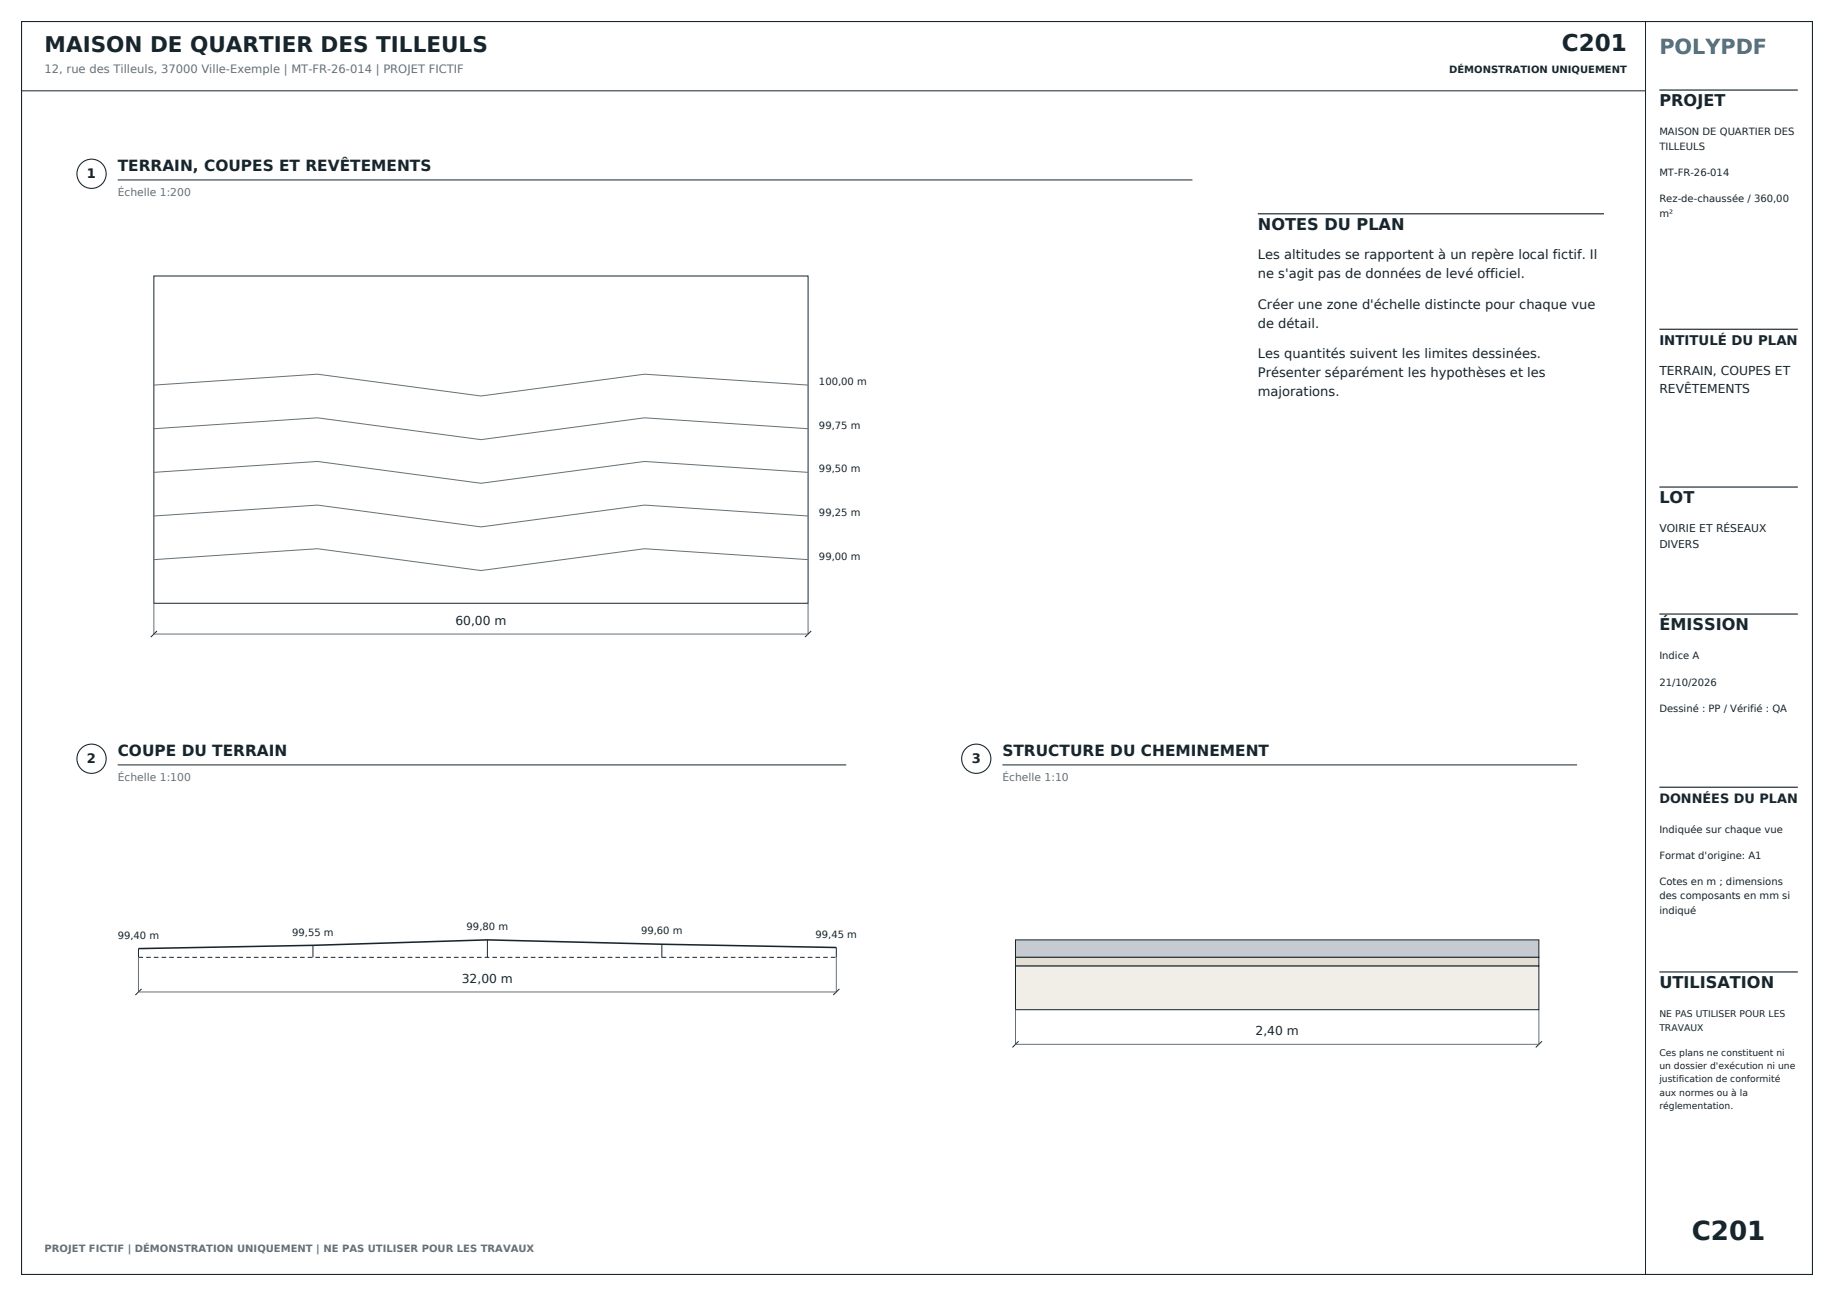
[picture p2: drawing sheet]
<svg xmlns="http://www.w3.org/2000/svg" width="841mm" height="594mm" viewBox="0 0 841 594" stroke-linecap="round" stroke-linejoin="round" font-family="sans-serif">
<defs><g id="words">
<text font-size="12" fill="#17252c" x="776" y="568">C201</text>
<text font-size="10.6" fill="#17252c" x="716" y="23">C201</text>
<text font-size="9.9" fill="#17252c" x="20" y="24">MAISON DE QUARTIER DES TILLEULS</text>
<text font-size="9.5" fill="#36748a" x="761" y="25">POLYPDF</text>
<g font-size="7.4" fill="#17252c">
<text x="761" y="49">PROJET</text>
<text x="577" y="105">NOTES DU PLAN</text>
<text x="761" y="231">LOT</text>
<text x="761" y="289">ÉMISSION</text>
<text x="761" y="453">UTILISATION</text>
</g>
<g font-size="7.1" fill="#17252c">
<text x="54" y="78">TERRAIN, COUPES ET REVÊTEMENTS</text>
<text x="54" y="346">COUPE DU TERRAIN</text>
<text x="460" y="346">STRUCTURE DU CHEMINEMENT</text>
</g>
<text font-size="6.1" fill="#17252c" x="761" y="158">INTITULÉ DU PLAN</text>
<g font-size="6" fill="#17252c">
<text x="40" y="82">1</text>
<text x="577" y="119">Les altitudes se rapportent à un repère local fictif. Il</text>
<text x="577" y="128">ne s'agit pas de données de levé officiel.</text>
<text x="577" y="141">Créer une zone d'échelle distincte pour chaque vue</text>
<text x="577" y="150">de détail.</text>
<text x="577" y="164">Les quantités suivent les limites dessinées.</text>
<text x="577" y="173">Présenter séparément les hypothèses et les</text>
<text x="577" y="182">majorations.</text>
<text x="40" y="350">2</text>
<text x="446" y="350">3</text>
</g>
<text font-size="5.9" fill="#17252c" x="761" y="368">DONNÉES DU PLAN</text>
<g font-size="5.6" fill="#17252c">
<text x="761" y="172">TERRAIN, COUPES ET</text>
<text x="761" y="180">REVÊTEMENTS</text>
<text x="209" y="286">60,00 m</text>
<text x="212" y="450">32,00 m</text>
<text x="576" y="474">2,40 m</text>
</g>
<text font-size="5.3" fill="#647079" x="20" y="34">12, rue des Tilleuls, 37000 Ville-Exemple | MT-FR-26-014 | PROJET FICTIF</text>
<g font-size="4.9" fill="#647079">
<text x="54" y="90">Échelle 1:200</text>
<text x="54" y="358">Échelle 1:100</text>
<text x="460" y="358">Échelle 1:10</text>
</g>
<g font-size="4.9" fill="#17252c">
<text x="761" y="244">VOIRIE ET RÉSEAUX</text>
<text x="761" y="251">DIVERS</text>
</g>
<g font-size="4.6" fill="#17252c">
<text x="664" y="34">DÉMONSTRATION UNIQUEMENT</text>
<text x="761" y="62">MAISON DE QUARTIER DES</text>
<text x="761" y="69">TILLEULS</text>
<text x="761" y="81">MT-FR-26-014</text>
<text x="761" y="93">Rez-de-chaussée / 360,00</text>
<text x="761" y="99">m²</text>
<text x="376" y="177">100,00 m</text>
<text x="376" y="197">99,75 m</text>
<text x="376" y="217">99,50 m</text>
<text x="376" y="237">99,25 m</text>
<text x="376" y="257">99,00 m</text>
<text x="761" y="302">Indice A</text>
<text x="761" y="314">21/10/2026</text>
<text x="761" y="326">Dessiné : PP / Vérifié : QA</text>
<text x="761" y="382">Indiquée sur chaque vue</text>
<text x="761" y="394">Format d'origine: A1</text>
<text x="761" y="406">Cotes en m ; dimensions</text>
<text x="761" y="412">des composants en mm si</text>
<text x="761" y="419">indiqué</text>
<text x="54" y="430">99,40 m</text>
<text x="134" y="429">99,55 m</text>
<text x="214" y="426">99,80 m</text>
<text x="294" y="428">99,60 m</text>
<text x="374" y="430">99,45 m</text>
</g>
<text font-size="4.6" fill="#647079" x="20" y="574">PROJET FICTIF | DÉMONSTRATION UNIQUEMENT | NE PAS UTILISER POUR LES TRAVAUX</text>
<g font-size="4.2" fill="#17252c">
<text x="761" y="466">NE PAS UTILISER POUR LES</text>
<text x="761" y="472">TRAVAUX</text>
<text x="761" y="484">Ces plans ne constituent ni</text>
<text x="761" y="490">un dossier d'exécution ni une</text>
<text x="761" y="496">justification de conformité</text>
<text x="761" y="502">aux normes ou à la</text>
<text x="761" y="508">réglementation.</text>
</g>
</g></defs>
<g fill="none" stroke="#17252c" stroke-width=".49">
<path d="M10 10h821v574h-821z"/>
<circle cx="42" cy="80" r="7"/>
<circle cx="42" cy="348" r="7"/>
<circle cx="448" cy="348" r="7"/>
</g>
<g fill="none" stroke="#17252c" stroke-width=".46">
<path d="M755 10v574M10 42h745M54 82h493M71 127h300v150h-300zM72 289l-3 3M372 289l-3 3M54 351h334M460 351h263M63 435v4M144 433v6M223 431v8M304 433v6"/>
<path d="M384 434v5M65 453l-3 3M385 453l-3 3"/>
</g>
<path d="M761 41h63M761 151h63M761 223h63M761 281h63M761 361h63M761 445h63" fill="none" stroke="#17252c" stroke-width=".53"/>
<path d="M71 177l75-5 75 10 75-10 75 5M71 197l75-5 75 10 75-10 75 5M71 217l75-5 75 10 75-10 75 5M71 237l75-5 75 10 75-10 75 5M71 257l75-5 75 10 75-10 75 5M71 277v14h300v-14M63 439v16h321v-16" fill="none" stroke="#647079" stroke-width=".46"/>
<path d="M384 434l-161-3-79 2-81 2" fill="none" stroke="#17252c" stroke-width=".71" stroke-linecap="butt"/>
<path d="M63 439h321" fill="none" stroke="#17252c" stroke-width=".46" stroke-dasharray="2.1 1.4" stroke-linecap="butt"/>
<path d="M466 431h240v8h-240z" fill-rule="evenodd" fill="#c5cbd0" stroke="#17252c" stroke-width=".46"/>
<path d="M466 439h240v4h-240z" fill-rule="evenodd" fill="#e4ded3" stroke="#17252c" stroke-width=".46"/>
<path d="M466 443h240v20h-240z" fill-rule="evenodd" fill="#f0eee7" stroke="#17252c" stroke-width=".46"/>
<path d="M466 463v16h240v-16" fill="none" stroke="#647079" stroke-width=".46"/>
<path d="M467 477l-3 3M707 477l-3 3" fill="none" stroke="#17252c" stroke-width=".46"/>
<path d="M577 98h159" fill="none" stroke="#17252c" stroke-width=".53"/>
<use href="#words"/>
</svg>
